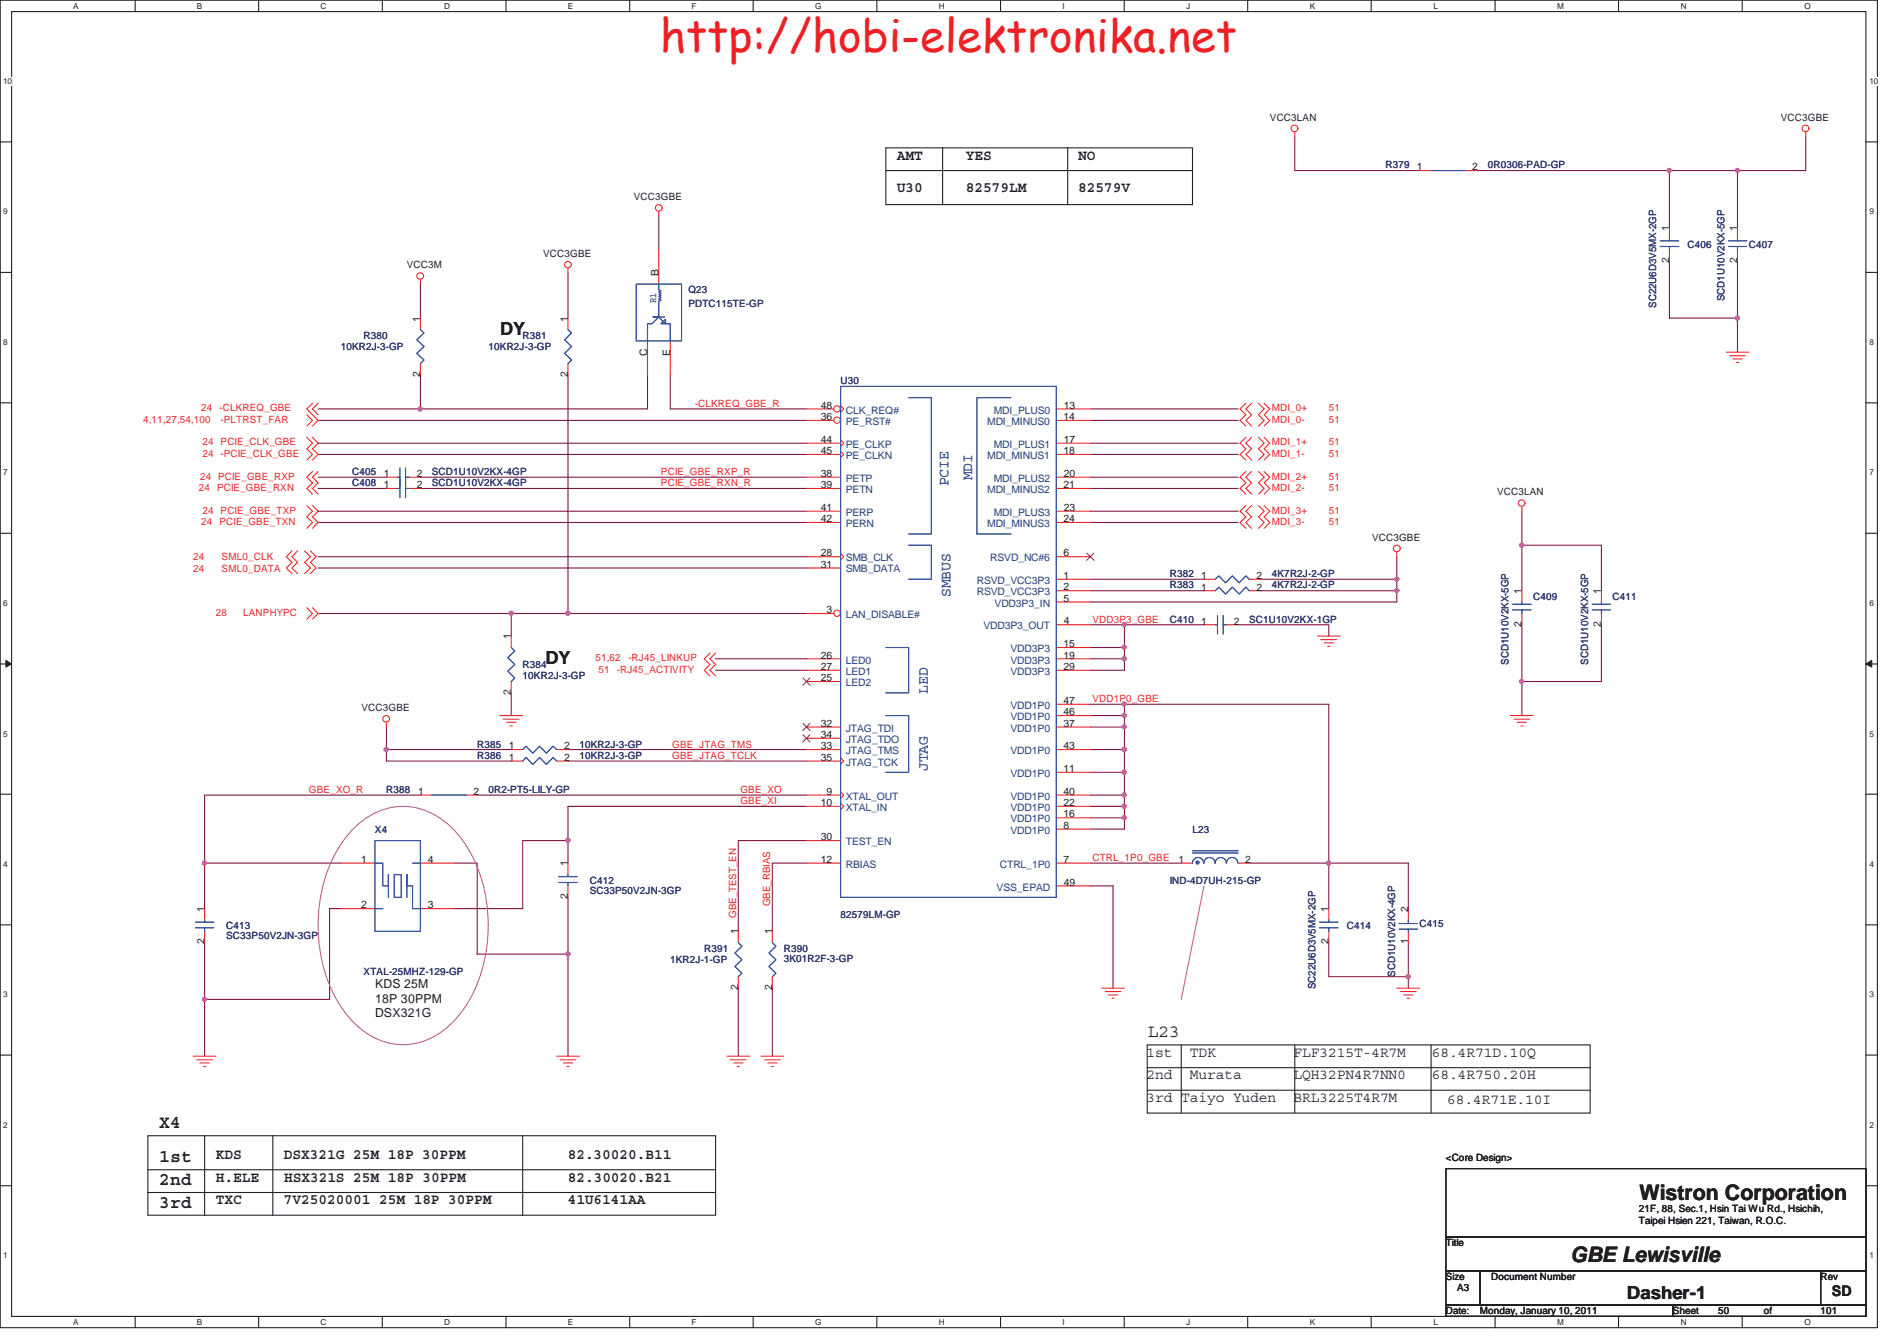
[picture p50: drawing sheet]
<svg xmlns="http://www.w3.org/2000/svg" width="297mm" height="210mm" viewBox="0 0 297 210" stroke-linecap="round" stroke-linejoin="round" font-family="sans-serif">
<defs><g id="words">
<text font-size="7.1" fill="#ed2024" x="103.3" y="8.1">http://hobi-elektronika.net</text>
<g font-size="3.3" fill="#231f20">
<text x="256.7" y="187.9">Wistron Corporation</text>
<text x="245.9" y="197.6">GBE Lewisville</text>
</g>
<g font-size="2.8" fill="#231f20">
<text x="78.3" y="52.5">DY</text>
<text x="85.4" y="104">DY</text>
<text x="179.7" y="162.3">L23</text>
<text x="24.9" y="176.6">X4</text>
<text x="24.9" y="182">1st</text>
<text x="24.9" y="185.5">2nd</text>
<text x="24.9" y="189.1">3rd</text>
<text x="254.8" y="203.4">Dasher-1</text>
</g>
<g font-size="2.3" fill="#231f20">
<text x="140.4" y="25">AMT</text>
<text x="151.2" y="25">YES</text>
<text x="168.8" y="25">NO</text>
<text x="140.4" y="30.1">U30</text>
<text x="151.2" y="30.1">82579LM</text>
<text x="168.8" y="30.1">82579V</text>
<text x="179.5" y="165.5">1st</text>
<text x="186.3" y="165.5">TDK</text>
<text x="202.5" y="165.5">FLF3215T-4R7M</text>
<text x="224.2" y="165.5">68.4R71D.10Q</text>
<text x="179.5" y="169">2nd</text>
<text x="179.5" y="172.6">3rd Taiyo Yuden</text>
<text x="186.3" y="169">Murata</text>
<text x="202.5" y="169">LQH32PN4R7NN0</text>
<text x="202.5" y="172.6">BRL3225T4R7M</text>
<text x="224.2" y="169">68.4R750.20H</text>
<text x="226.6" y="172.9">68.4R71E.10I</text>
<text x="33.8" y="181.5">KDS</text>
<text x="33.8" y="185">H.ELE</text>
<text x="44.5" y="181.5">DSX321G 25M 18P 30PPM</text>
<text x="44.5" y="185">HSX321S 25M 18P 30PPM</text>
<text x="88.9" y="181.5">82.30020.B11</text>
<text x="88.9" y="185">82.30020.B21</text>
<text x="33.8" y="188.6">TXC</text>
<text x="44.5" y="188.6">7V25020001 25M 18P 30PPM</text>
<text x="88.9" y="188.6">41U6141AA</text>
<text x="286.8" y="202.9">SD</text>
</g>
<g font-size="2.3" fill="#3a53a4">
<text x="148.5" y="76.1" transform="rotate(-90 148.5 76.1)">PCIE</text>
<text x="152.2" y="75.2" transform="rotate(-90 152.2 75.2)">MDI</text>
<text x="148.8" y="93.5" transform="rotate(-90 148.8 93.5)">SMBUS</text>
<text x="145.3" y="108.6" transform="rotate(-90 145.3 108.6)">LED</text>
<text x="145.3" y="120.7" transform="rotate(-90 145.3 120.7)">JTAG</text>
</g>
<g font-size="1.9" fill="#231f20">
<text x="58.7" y="154.7">KDS 25M</text>
<text x="58.7" y="157">18P 30PPM</text>
<text x="58.7" y="159.3">DSX321G</text>
</g>
<g font-size="1.6" fill="#231f20">
<text x="198.8" y="18.9">VCC3LAN</text>
<text x="278.8" y="18.9">VCC3GBE</text>
<text x="221.9" y="26.7">1</text>
<text x="230.5" y="26.7">2</text>
<text x="99.3" y="31.4">VCC3GBE</text>
<text x="85" y="40.3">VCC3GBE</text>
<text x="261.4" y="41.2" transform="rotate(-90 261.4 41.2)">2</text>
<text x="261.4" y="36.1" transform="rotate(-90 261.4 36.1)">1</text>
<text x="272" y="41.2" transform="rotate(-90 272 41.2)">2</text>
<text x="272" y="36.1" transform="rotate(-90 272 36.1)">1</text>
<text x="63.7" y="42">VCC3M</text>
<text x="103.1" y="43.2" transform="rotate(-90 103.1 43.2)">B</text>
<text x="65.8" y="50.4" transform="rotate(-90 65.8 50.4)">1</text>
<text x="88.9" y="50.4" transform="rotate(-90 88.9 50.4)">1</text>
<text x="65.8" y="59" transform="rotate(-90 65.8 59)">2</text>
<text x="88.9" y="59" transform="rotate(-90 88.9 59)">2</text>
<text x="101.4" y="55.8" transform="rotate(-90 101.4 55.8)">C</text>
<text x="104.9" y="55.7" transform="rotate(-90 104.9 55.7)">E</text>
<text x="128.5" y="65.8">36</text>
<text x="128.5" y="64">48</text>
<text x="166.5" y="65.8">14</text>
<text x="166.6" y="64">13</text>
<text x="128.5" y="69.3">44</text>
<text x="128.5" y="71.1">45</text>
<text x="166.5" y="71.1">18</text>
<text x="166.6" y="69.3">17</text>
<text x="60.1" y="76.5">1</text>
<text x="60.1" y="74.7">1</text>
<text x="65.3" y="76.5">2</text>
<text x="65.3" y="74.7">2</text>
<text x="128.5" y="74.7">38</text>
<text x="128.5" y="76.5">39</text>
<text x="166.5" y="76.5">21</text>
<text x="166.6" y="74.7">20</text>
<text x="234.4" y="77.6">VCC3LAN</text>
<text x="128.5" y="80">41</text>
<text x="128.5" y="81.8">42</text>
<text x="166.5" y="81.8">24</text>
<text x="166.6" y="80">23</text>
<text x="128.5" y="87.1">28</text>
<text x="128.5" y="88.9">31</text>
<text x="166.5" y="87.1">6</text>
<text x="214.8" y="84.7">VCC3GBE</text>
<text x="166.5" y="94.2">5</text>
<text x="166.5" y="90.7">1</text>
<text x="166.5" y="92.4">2</text>
<text x="188.1" y="90.7">1</text>
<text x="188.1" y="92.5">1</text>
<text x="196.8" y="90.7">2</text>
<text x="196.8" y="92.5">2</text>
<text x="238.3" y="93" transform="rotate(-90 238.3 93)">1</text>
<text x="250.7" y="93" transform="rotate(-90 250.7 93)">1</text>
<text x="80" y="100.1" transform="rotate(-90 80 100.1)">1</text>
<text x="129.4" y="96">3</text>
<text x="166.5" y="101.3">15</text>
<text x="166.6" y="97.8">4</text>
<text x="188.1" y="97.8">1</text>
<text x="193.2" y="97.8">2</text>
<text x="238.3" y="98.1" transform="rotate(-90 238.3 98.1)">2</text>
<text x="250.7" y="98.1" transform="rotate(-90 250.7 98.1)">2</text>
<text x="128.5" y="106.7">25</text>
<text x="128.5" y="103.1">26</text>
<text x="128.5" y="104.9">27</text>
<text x="166.5" y="103.1">19</text>
<text x="166.5" y="104.9">29</text>
<text x="56.6" y="111.4">VCC3GBE</text>
<text x="80" y="108.8" transform="rotate(-90 80 108.8)">2</text>
<text x="128.5" y="113.8">32</text>
<text x="166.5" y="113.8">37</text>
<text x="166.5" y="112">46</text>
<text x="166.5" y="110.2">47</text>
<text x="79.7" y="117.3">1</text>
<text x="79.7" y="119.1">1</text>
<text x="88.3" y="117.3">2</text>
<text x="88.3" y="119.1">2</text>
<text x="128.5" y="117.4">33</text>
<text x="128.5" y="115.6">34</text>
<text x="128.5" y="119.1">35</text>
<text x="166.5" y="117.4">43</text>
<text x="65.5" y="124.5">1</text>
<text x="74.1" y="124.5">2</text>
<text x="129.4" y="124.4">9</text>
<text x="166.5" y="120.9">11</text>
<text x="166.5" y="124.4">40</text>
<text x="128.5" y="126.2">10</text>
<text x="128.5" y="131.6">30</text>
<text x="166.5" y="129.8">8</text>
<text x="166.5" y="128">16</text>
<text x="166.5" y="126.2">22</text>
<text x="56.6" y="135.1">1</text>
<text x="67" y="135.1">4</text>
<text x="88.9" y="135.7" transform="rotate(-90 88.9 135.7)">1</text>
<text x="128.5" y="135.1">12</text>
<text x="166.5" y="135.1">7</text>
<text x="184.5" y="135.1">1</text>
<text x="195" y="135.1">2</text>
<text x="32" y="142.8" transform="rotate(-90 32 142.8)">1</text>
<text x="56.6" y="142.2">2</text>
<text x="67" y="142.2">3</text>
<text x="88.9" y="140.8" transform="rotate(-90 88.9 140.8)">2</text>
<text x="166.6" y="138.7">49</text>
<text x="208" y="142.8" transform="rotate(-90 208 142.8)">1</text>
<text x="220.5" y="142.8" transform="rotate(-90 220.5 142.8)">2</text>
<text x="32" y="147.9" transform="rotate(-90 32 147.9)">2</text>
<text x="115.6" y="146.3" transform="rotate(-90 115.6 146.3)">1</text>
<text x="120.9" y="146.3" transform="rotate(-90 120.9 146.3)">1</text>
<text x="208" y="147.9" transform="rotate(-90 208 147.9)">2</text>
<text x="220.5" y="147.9" transform="rotate(-90 220.5 147.9)">1</text>
<text x="115.6" y="155" transform="rotate(-90 115.6 155)">2</text>
<text x="120.9" y="155" transform="rotate(-90 120.9 155)">2</text>
<text x="226.4" y="181.8">&lt;Core Design&gt;</text>
<text x="256.6" y="189.8">21F, 88, Sec.1, Hsin Tai Wu Rd., Hsichih,</text>
<text x="256.6" y="191.6">Taipei Hsien 221, Taiwan, R.O.C.</text>
<text x="226.4" y="195.1">Title</text>
<text x="226.4" y="200.4">Size</text>
<text x="228.2" y="202.2">A3</text>
<text x="233.5" y="200.4">Document Number</text>
<text x="285.1" y="200.4">Rev</text>
<text x="226.4" y="205.8">Date:</text>
<text x="231.7" y="205.8">Monday, January 10, 2011</text>
<text x="261.9" y="205.8">Sheet</text>
<text x="269" y="205.8">50</text>
<text x="276.2" y="205.8">of</text>
<text x="285" y="205.8">101</text>
</g>
<g font-size="1.6" fill="#2d2d72">
<text x="217" y="26.4">R379</text>
<text x="233" y="26.4">0R0306-PAD-GP</text>
<text x="264.2" y="38.8">C406</text>
<text x="273.8" y="38.8">C407</text>
<text x="107.8" y="45.9">Q23</text>
<text x="270" y="47.1" transform="rotate(-90 270 47.1)">SCD1U10V2KX-5GP</text>
<text x="56.9" y="53">R380</text>
<text x="81.8" y="53">R381</text>
<text x="107.8" y="48.1">PDTC115TE-GP</text>
<text x="259.3" y="48.2" transform="rotate(-90 259.3 48.2)">SC22U6D3V5MX-2GP</text>
<text x="53.4" y="54.8">10KR2J-3-GP</text>
<text x="76.5" y="54.8">10KR2J-3-GP</text>
<text x="131.6" y="60.2">U30</text>
<text x="55.2" y="76.2">C408</text>
<text x="55.2" y="74.4">C405</text>
<text x="67.6" y="76.2">SCD1U10V2KX-4GP</text>
<text x="67.6" y="74.4">SCD1U10V2KX-4GP</text>
<text x="183.2" y="90.4">R382</text>
<text x="183.2" y="92.1">R383</text>
<text x="199.2" y="90.4">4K7R2J-2-GP</text>
<text x="199.2" y="92.1">4K7R2J-2-GP</text>
<text x="240.1" y="93.9">C409</text>
<text x="252.5" y="93.9">C411</text>
<text x="183.2" y="97.5">C410</text>
<text x="195.6" y="97.5">SC1U10V2KX-1GP</text>
<text x="81.8" y="104.6">R384</text>
<text x="81.8" y="106.4">10KR2J-3-GP</text>
<text x="236.2" y="104.1" transform="rotate(-90 236.2 104.1)">SCD1U10V2KX-5GP</text>
<text x="248.7" y="104.1" transform="rotate(-90 248.7 104.1)">SCD1U10V2KX-5GP</text>
<text x="74.7" y="117.1">R385</text>
<text x="74.7" y="118.8">R386</text>
<text x="90.7" y="117.1">10KR2J-3-GP</text>
<text x="90.7" y="118.8">10KR2J-3-GP</text>
<text x="60.5" y="124.1">R388</text>
<text x="76.5" y="124.1">0R2-PT5-LILY-GP</text>
<text x="58.7" y="130.4">X4</text>
<text x="186.7" y="130.4">L23</text>
<text x="92.3" y="138.4">C412</text>
<text x="92.3" y="140">SC33P50V2JN-3GP</text>
<text x="131.6" y="143.7">82579LM-GP</text>
<text x="183.2" y="138.4">IND-4D7UH-215-GP</text>
<text x="35.4" y="145.5">C413</text>
<text x="35.4" y="147.1">SC33P50V2JN-3GP</text>
<text x="110.3" y="149.1">R391</text>
<text x="122.7" y="149.1">R390</text>
<text x="210.9" y="145.5">C414</text>
<text x="222.3" y="145.2">C415</text>
<text x="56.9" y="152.6">XTAL-25MHZ-129-GP</text>
<text x="104.9" y="150.8">1KR2J-1-GP</text>
<text x="122.7" y="150.7">3K01R2F-3-GP</text>
<text x="206" y="154.9" transform="rotate(-90 206 154.9)">SC22U6D3V5MX-2GP</text>
<text x="218.4" y="153" transform="rotate(-90 218.4 153)">SCD1U10V2KX-4GP</text>
</g>
<text font-size="1.6" fill="#3a53a4" x="102.7" y="47.5" transform="rotate(-90 102.7 47.5)">R1</text>
<g font-size="1.6" fill="#ec2426">
<text x="31.5" y="64.4">24</text>
<text x="34.4" y="64.4">-CLKREQ_GBE</text>
<text x="108.8" y="63.7">-CLKREQ_GBE_R</text>
<text x="199.2" y="64.4">MDI_0+</text>
<text x="208" y="64.4">51</text>
<text x="22.4" y="66.2">4,11,27,54,100</text>
<text x="31.7" y="69.7">24 PCIE_CLK_GBE</text>
<text x="31.7" y="71.5">24 -PCIE_CLK_GBE</text>
<text x="34.5" y="66.2">-PLTRST_FAR</text>
<text x="199.2" y="66.2">MDI_0-</text>
<text x="199.2" y="69.7">MDI_1+</text>
<text x="199.2" y="71.5">MDI_1-</text>
<text x="208" y="66.2">51</text>
<text x="208" y="69.7">51</text>
<text x="208" y="71.5">51</text>
<text x="31.2" y="76.9">24 PCIE_GBE_RXN</text>
<text x="31.3" y="75.1">24 PCIE_GBE_RXP</text>
<text x="103.5" y="76.2">PCIE_GBE_RXN_R</text>
<text x="103.5" y="74.4">PCIE_GBE_RXP_R</text>
<text x="199.2" y="75.1">MDI_2+</text>
<text x="199.2" y="76.9">MDI_2-</text>
<text x="208" y="75.1">51</text>
<text x="208" y="76.9">51</text>
<text x="31.5" y="82.2">24</text>
<text x="31.7" y="80.4">24 PCIE_GBE_TXP</text>
<text x="34.4" y="82.2">PCIE_GBE_TXN</text>
<text x="199.2" y="80.4">MDI_3+</text>
<text x="199.2" y="82.2">MDI_3-</text>
<text x="208" y="80.4">51</text>
<text x="208" y="82.2">51</text>
<text x="30.3" y="87.7">24</text>
<text x="30.3" y="89.5">24</text>
<text x="34.7" y="87.7">SML0_CLK</text>
<text x="34.7" y="89.5">SML0_DATA</text>
<text x="33.8" y="96.4">28</text>
<text x="38.1" y="96.4">LANPHYPC</text>
<text x="171.1" y="97.5">VDD3P3_GBE</text>
<text x="93.2" y="103.5">51,62</text>
<text x="93.7" y="105.3">51</text>
<text x="96.6" y="105.3">-RJ45_ACTIVITY</text>
<text x="98.4" y="103.5">-RJ45_LINKUP</text>
<text x="171.1" y="109.9">VDD1P0_GBE</text>
<text x="105.3" y="117.1">GBE_JTAG_TMS</text>
<text x="105.3" y="118.8">GBE_JTAG_TCLK</text>
<text x="48.4" y="124.1">GBE_XO_R</text>
<text x="115.9" y="124.1">GBE_XO</text>
<text x="115.9" y="125.9">GBE_XI</text>
<text x="171.1" y="134.8">CTRL_1P0_GBE</text>
<text x="115.3" y="143.7" transform="rotate(-90 115.3 143.7)">GBE_TEST_EN</text>
<text x="120.6" y="141.9" transform="rotate(-90 120.6 141.9)">GBE_RBIAS</text>
</g>
<g font-size="1.6" fill="#1d437e">
<text x="132.4" y="64.8">CLK_REQ#</text>
<text x="155.6" y="64.8">MDI_PLUS0</text>
<text x="132.4" y="66.5">PE_RST#</text>
<text x="132.4" y="70.1">PE_CLKP</text>
<text x="132.4" y="71.9">PE_CLKN</text>
<text x="154.6" y="66.5">MDI_MINUS0</text>
<text x="154.6" y="71.9">MDI_MINUS1</text>
<text x="155.6" y="70.1">MDI_PLUS1</text>
<text x="132.4" y="75.4">PETP</text>
<text x="132.4" y="77.2">PETN</text>
<text x="154.6" y="77.2">MDI_MINUS2</text>
<text x="155.6" y="75.4">MDI_PLUS2</text>
<text x="132.4" y="80.8">PERP</text>
<text x="132.4" y="82.6">PERN</text>
<text x="154.6" y="82.6">MDI_MINUS3</text>
<text x="155.6" y="80.8">MDI_PLUS3</text>
<text x="132.4" y="87.9">SMB_CLK</text>
<text x="132.4" y="89.6">SMB_DATA</text>
<text x="155.1" y="87.9">RSVD_NC#6</text>
<text x="153" y="91.4">RSVD_VCC3P3</text>
<text x="153" y="93.2">RSVD_VCC3P3</text>
<text x="155.7" y="95">VDD3P3_IN</text>
<text x="132.4" y="96.8">LAN_DISABLE#</text>
<text x="154" y="98.5">VDD3P3_OUT</text>
<text x="132.4" y="107.4">LED2</text>
<text x="132.4" y="103.9">LED0</text>
<text x="132.4" y="105.7">LED1</text>
<text x="158.2" y="102.1">VDD3P3</text>
<text x="158.2" y="103.9">VDD3P3</text>
<text x="158.2" y="105.7">VDD3P3</text>
<text x="158.2" y="112.8">VDD1P0</text>
<text x="158.2" y="111">VDD1P0</text>
<text x="132.4" y="114.6">JTAG_TDI</text>
<text x="132.4" y="118.1">JTAG_TMS</text>
<text x="132.4" y="116.3">JTAG_TDO</text>
<text x="132.4" y="119.9">JTAG_TCK</text>
<text x="158.2" y="114.6">VDD1P0</text>
<text x="158.2" y="118.1">VDD1P0</text>
<text x="132.4" y="125.2">XTAL_OUT</text>
<text x="158.2" y="121.7">VDD1P0</text>
<text x="158.2" y="125.2">VDD1P0</text>
<text x="132.4" y="127">XTAL_IN</text>
<text x="158.2" y="130.6">VDD1P0</text>
<text x="158.2" y="128.8">VDD1P0</text>
<text x="158.2" y="127">VDD1P0</text>
<text x="132.4" y="135.9">RBIAS</text>
<text x="132.4" y="132.3">TEST_EN</text>
<text x="156.6" y="135.9">CTRL_1P0</text>
<text x="156.1" y="139.5">VSS_EPAD</text>
</g>
<g font-size="1.3" fill="#231f20">
<text x="11.5" y="1.4">A</text>
<text x="30.8" y="1.4">B</text>
<text x="50.2" y="1.4">C</text>
<text x="69.5" y="1.4">D</text>
<text x="88.9" y="1.4">E</text>
<text x="108.3" y="1.4">F</text>
<text x="127.6" y="1.4">G</text>
<text x="147" y="1.4">H</text>
<text x="166.4" y="1.4">I</text>
<text x="185.7" y="1.4">J</text>
<text x="205.1" y="1.4">K</text>
<text x="224.4" y="1.4">L</text>
<text x="243.8" y="1.4">M</text>
<text x="263.2" y="1.4">N</text>
<text x="282.5" y="1.4">O</text>
<text x=".5" y="13.2">10</text>
<text x="292.7" y="13.2">10</text>
<text x=".5" y="33.6">9</text>
<text x="292.7" y="33.6">9</text>
<text x=".5" y="54">8</text>
<text x="292.7" y="54">8</text>
<text x=".5" y="74.4">7</text>
<text x="292.7" y="74.4">7</text>
<text x=".5" y="94.9">6</text>
<text x="292.7" y="94.9">6</text>
<text x=".5" y="115.3">5</text>
<text x="292.7" y="115.3">5</text>
<text x=".5" y="135.7">4</text>
<text x="292.7" y="135.7">4</text>
<text x=".5" y="156.2">3</text>
<text x="292.7" y="156.2">3</text>
<text x=".5" y="176.6">2</text>
<text x="292.7" y="176.6">2</text>
<text x=".5" y="197">1</text>
<text x="292.7" y="197">1</text>
<text x="11.5" y="207.4">A</text>
<text x="30.8" y="207.4">B</text>
<text x="50.2" y="207.4">C</text>
<text x="69.5" y="207.4">D</text>
<text x="88.9" y="207.4">E</text>
<text x="108.3" y="207.4">F</text>
<text x="127.6" y="207.4">G</text>
<text x="147" y="207.4">H</text>
<text x="166.4" y="207.4">I</text>
<text x="185.7" y="207.4">J</text>
<text x="205.1" y="207.4">K</text>
<text x="224.4" y="207.4">L</text>
<text x="243.8" y="207.4">M</text>
<text x="263.2" y="207.4">N</text>
<text x="282.5" y="207.4">O</text>
</g>
</g></defs>
<path d="M0 0h294v207.9h-294zM1.8 1.8h290.4v204.3h-290.4z" fill="none" stroke="#231f20" stroke-width=".17"/>
<g fill="#fff">
<path d="M11.5 .2h.8v1.4h-.8z"/>
<path d="M11.5 206.3h.8v1.4h-.8z"/>
</g>
<path d="M21.2 0v1.8M21.2 206.1v1.8" fill="none" stroke="#231f20" stroke-width=".17"/>
<g fill="#fff">
<path d="M30.8 .2h.8v1.4h-.8z"/>
<path d="M30.8 206.3h.8v1.4h-.8z"/>
</g>
<path d="M40.5 0v1.8M40.5 206.1v1.8" fill="none" stroke="#231f20" stroke-width=".17"/>
<g fill="#fff">
<path d="M50.2 .2h.9v1.4h-.9z"/>
<path d="M50.2 206.3h.9v1.4h-.9z"/>
</g>
<path d="M59.9 0v1.8M59.9 206.1v1.8" fill="none" stroke="#231f20" stroke-width=".17"/>
<g fill="#fff">
<path d="M69.5 .2h.9v1.4h-.9z"/>
<path d="M69.5 206.3h.9v1.4h-.9z"/>
</g>
<path d="M79.2 0v1.8M79.2 206.1v1.8" fill="none" stroke="#231f20" stroke-width=".17"/>
<g fill="#fff">
<path d="M88.9 .2h.8v1.4h-.8z"/>
<path d="M88.9 206.3h.8v1.4h-.8z"/>
</g>
<path d="M98.6 0v1.8M98.6 206.1v1.8" fill="none" stroke="#231f20" stroke-width=".17"/>
<g fill="#fff">
<path d="M108.2 .2h.8v1.4h-.8z"/>
<path d="M108.2 206.3h.8v1.4h-.8z"/>
</g>
<path d="M117.9 0v1.8M117.9 206.1v1.8" fill="none" stroke="#231f20" stroke-width=".17"/>
<g fill="#fff">
<path d="M127.6 .2h1v1.4h-1z"/>
<path d="M127.6 206.3h1v1.4h-1z"/>
</g>
<path d="M137.3 0v1.8M137.3 206.1v1.8" fill="none" stroke="#231f20" stroke-width=".17"/>
<g fill="#fff">
<path d="M146.9 .2h.9v1.4h-.9z"/>
<path d="M146.9 206.3h.9v1.4h-.9z"/>
</g>
<path d="M156.7 0v1.8M156.7 206.1v1.8" fill="none" stroke="#231f20" stroke-width=".17"/>
<g fill="#fff">
<path d="M166.3 .2h.3v1.4h-.3z"/>
<path d="M166.3 206.3h.3v1.4h-.3z"/>
</g>
<path d="M176 0v1.8M176 206.1v1.8" fill="none" stroke="#231f20" stroke-width=".17"/>
<g fill="#fff">
<path d="M185.7 .2h.6v1.4h-.6z"/>
<path d="M185.7 206.3h.6v1.4h-.6z"/>
</g>
<path d="M195.4 0v1.8M195.4 206.1v1.8" fill="none" stroke="#231f20" stroke-width=".17"/>
<g fill="#fff">
<path d="M205 .2h.8v1.4h-.8z"/>
<path d="M205 206.3h.8v1.4h-.8z"/>
</g>
<path d="M214.7 0v1.8M214.7 206.1v1.8" fill="none" stroke="#231f20" stroke-width=".17"/>
<g fill="#fff">
<path d="M224.4 .2h.6v1.4h-.6z"/>
<path d="M224.4 206.3h.6v1.4h-.6z"/>
</g>
<path d="M234.1 0v1.8M234.1 206.1v1.8" fill="none" stroke="#231f20" stroke-width=".17"/>
<g fill="#fff">
<path d="M243.8 .2h.9v1.4h-.9z"/>
<path d="M243.8 206.3h.9v1.4h-.9z"/>
</g>
<path d="M253.4 0v1.8M253.4 206.1v1.8" fill="none" stroke="#231f20" stroke-width=".17"/>
<g fill="#fff">
<path d="M263.1 .2h.9v1.4h-.9z"/>
<path d="M263.1 206.3h.9v1.4h-.9z"/>
</g>
<path d="M272.8 0v1.8M272.8 206.1v1.8" fill="none" stroke="#231f20" stroke-width=".17"/>
<g fill="#fff">
<path d="M282.4 .2h1v1.4h-1z"/>
<path d="M282.4 206.3h1v1.4h-1z"/>
<path d="M.5 12h1.4v1.4h-1.4z"/>
<path d="M292.7 12h1.3v1.4h-1.3z"/>
<path d="M.5 32.4h.7v1.4h-.7z"/>
<path d="M292.7 32.4h.6v1.4h-.6z"/>
</g>
<path d="M0 22.2h1.8M292.2 22.2h1.8" fill="none" stroke="#231f20" stroke-width=".17"/>
<g fill="#fff">
<path d="M.5 52.9h.7v1.4h-.7z"/>
<path d="M292.7 52.9h.6v1.4h-.6z"/>
</g>
<path d="M0 42.7h1.8M292.2 42.7h1.8" fill="none" stroke="#231f20" stroke-width=".17"/>
<g fill="#fff">
<path d="M.5 73.3h.7v1.4h-.7z"/>
<path d="M292.7 73.3h.6v1.4h-.6z"/>
</g>
<path d="M0 63.1h1.8M292.2 63.1h1.8" fill="none" stroke="#231f20" stroke-width=".17"/>
<g fill="#fff">
<path d="M.5 93.7h.7v1.4h-.7z"/>
<path d="M292.7 93.7h.6v1.4h-.6z"/>
</g>
<path d="M0 83.5h1.8M292.2 83.5h1.8" fill="none" stroke="#231f20" stroke-width=".17"/>
<g fill="#fff">
<path d="M.5 114.2h.7v1.4h-.7z"/>
<path d="M292.7 114.2h.6v1.4h-.6z"/>
</g>
<path d="M0 104h1.8M292.2 104h1.8" fill="none" stroke="#231f20" stroke-width=".17"/>
<path d="M.9 103.4l.9 .6-.9 .5z" fill="#231f20"/>
<path d="M.9 103.4l.9 .6-.9 .5z" fill="none" stroke="#231f20" stroke-width=".16"/>
<path d="M292.2 104l.9-.6v1.1z" fill="#231f20"/>
<path d="M292.2 104l.9-.6v1.1z" fill="none" stroke="#231f20" stroke-width=".16"/>
<g fill="#fff">
<path d="M.5 134.6h.7v1.4h-.7z"/>
<path d="M292.7 134.6h.6v1.4h-.6z"/>
</g>
<path d="M0 124.4h1.8M292.2 124.4h1.8" fill="none" stroke="#231f20" stroke-width=".17"/>
<g fill="#fff">
<path d="M.5 155h.7v1.4h-.7z"/>
<path d="M292.7 155h.6v1.4h-.6z"/>
</g>
<path d="M0 144.8h1.8M292.2 144.8h1.8" fill="none" stroke="#231f20" stroke-width=".17"/>
<g fill="#fff">
<path d="M.5 175.4h.7v1.4h-.7z"/>
<path d="M292.7 175.4h.6v1.4h-.6z"/>
</g>
<path d="M0 165.2h1.8M292.2 165.2h1.8" fill="none" stroke="#231f20" stroke-width=".17"/>
<g fill="#fff">
<path d="M.5 195.9h.7v1.4h-.7z"/>
<path d="M292.7 195.9h.6v1.4h-.6z"/>
</g>
<path d="M0 185.7h1.8M292.2 185.7h1.8" fill="none" stroke="#231f20" stroke-width=".17"/>
<path d="M60.5 117.4v1.8" fill="none" stroke="#7f1542" stroke-width=".17"/>
<circle cx="60.5" cy="117.4" r=".32" fill="#b8529f"/>
<circle cx="60.5" cy="117.4" r=".32" fill="none" stroke="#b8529f" stroke-width=".17"/>
<path d="M202.7 26.7h19.6M88.9 58.7v37.4M170.7 90.7h17.8M112 105h14.3" fill="none" stroke="#7f1542" stroke-width=".17"/>
<circle cx="88.9" cy="96" r=".33" fill="#b8529f"/>
<circle cx="88.9" cy="96" r=".33" fill="none" stroke="#b8529f" stroke-width=".17"/>
<path d="M88.9 131.6v3.6" fill="none" stroke="#7f1542" stroke-width=".17"/>
<circle cx="88.9" cy="131.6" r=".33" fill="#b8529f"/>
<circle cx="88.9" cy="131.6" r=".33" fill="none" stroke="#b8529f" stroke-width=".17"/>
<path d="M176.1 97.8h12.4M32 124.5h33.8M74.7 135.2v14.2M115.6 131.6h10.7" fill="none" stroke="#7f1542" stroke-width=".17"/>
<circle cx="176" cy="97.8" r=".32" fill="#b8529f"/>
<circle cx="176" cy="97.8" r=".32" fill="none" stroke="#b8529f" stroke-width=".17"/>
<path d="M218.7 87.2v5.3M170.7 105h5.4M32 156.5v8.9M51.6 142.3v14.2M115.6 154.7v10.7" fill="none" stroke="#7f1542" stroke-width=".17"/>
<circle cx="32" cy="156.5" r=".32" fill="#b8529f"/>
<circle cx="32" cy="156.5" r=".32" fill="none" stroke="#b8529f" stroke-width=".17"/>
<path d="M272.1 49.8v5.3M238.3 85.4h12.5v7.1M88.9 117.4h37.4" fill="none" stroke="#7f1542" stroke-width=".17"/>
<circle cx="238.3" cy="85.4" r=".32" fill="#b8529f"/>
<circle cx="238.3" cy="85.4" r=".32" fill="none" stroke="#b8529f" stroke-width=".17"/>
<path d="M49.8 65.8h76.5M197.4 90.7h21.3M238.3 80v5.4M60.5 113.8v3.6h19.5" fill="none" stroke="#7f1542" stroke-width=".17"/>
<circle cx="218.7" cy="90.7" r=".33" fill="#b8529f"/>
<circle cx="218.7" cy="90.7" r=".33" fill="none" stroke="#b8529f" stroke-width=".17"/>
<path d="M32 135.2v7.1" fill="none" stroke="#7f1542" stroke-width=".17"/>
<circle cx="32" cy="135.1" r=".32" fill="#b8529f"/>
<circle cx="32" cy="135.1" r=".32" fill="none" stroke="#b8529f" stroke-width=".17"/>
<path d="M261.4 40.9v8.9h10.7M105 64h21.3M49.8 88.9h76.5M88.9 96.1h37.4M170.7 97.8h5.4M88.9 119.2h37.4M115.6 131.6v14.2M51.6 142.3h1.8M74.7 149.4h14.2" fill="none" stroke="#7f1542" stroke-width=".17"/>
<circle cx="272.1" cy="49.8" r=".33" fill="#b8529f"/>
<circle cx="272.1" cy="49.8" r=".33" fill="none" stroke="#b8529f" stroke-width=".17"/>
<path d="M49.8 76.5h10.7M49.8 74.7h10.7M65.8 76.5h60.5M65.8 74.7h60.5M250.8 97.8v8.9h-12.5M32 135.2h21.4" fill="none" stroke="#7f1542" stroke-width=".17"/>
<circle cx="238.3" cy="106.7" r=".32" fill="#b8529f"/>
<circle cx="238.3" cy="106.7" r=".32" fill="none" stroke="#b8529f" stroke-width=".17"/>
<path d="M49.8 96.1h30.2v3.5M170.7 92.5h17.8M197.4 92.5h21.3M238.3 106.7v5.3" fill="none" stroke="#7f1542" stroke-width=".17"/>
<circle cx="218.7" cy="92.5" r=".32" fill="#b8529f"/>
<circle cx="218.7" cy="92.5" r=".32" fill="none" stroke="#b8529f" stroke-width=".17"/>
<path d="M231.2 26.7h30.2M88.9 149.4v16" fill="none" stroke="#7f1542" stroke-width=".17"/>
<circle cx="88.9" cy="149.4" r=".33" fill="#b8529f"/>
<circle cx="88.9" cy="149.4" r=".33" fill="none" stroke="#b8529f" stroke-width=".17"/>
<path d="M170.7 103.2h5.4M88.9 140.5v8.9" fill="none" stroke="#7f1542" stroke-width=".17"/>
<circle cx="176" cy="103.1" r=".32" fill="#b8529f"/>
<circle cx="176" cy="103.1" r=".32" fill="none" stroke="#b8529f" stroke-width=".17"/>
<g fill="none" stroke="#7f1542" stroke-width=".17">
<path d="M65.8 58.7v5.3h-16M49.8 71.2h76.5M170.7 71.2h23.2M170.7 64h23.2M170.7 74.7h23.2M170.7 65.8h23.2M170.7 76.5h23.2M170.7 69.4h23.2M80 96.1h8.9M170.7 80h23.2M170.7 81.8h23.2M193.9 97.8h14.2"/>
<path d="M238.3 85.4v7.1M170.7 101.4h5.4M120.9 135.2h5.4M71.2 142.3h10.6"/>
</g>
<circle cx="80" cy="96" r=".33" fill="#b8529f"/>
<circle cx="80" cy="96" r=".33" fill="none" stroke="#b8529f" stroke-width=".17"/>
<path d="M261.4 26.7v8.9M272.1 26.7h10.7M65.8 64h35.6M170.7 94.3h48M60.5 119.2h19.5M80 108.5v3.5M112 103.2h14.3" fill="none" stroke="#7f1542" stroke-width=".17"/>
<circle cx="65.8" cy="64" r=".32" fill="#b8529f"/>
<circle cx="65.8" cy="64" r=".32" fill="none" stroke="#b8529f" stroke-width=".17"/>
<g fill="none" stroke="#7f1542" stroke-width=".17">
<path d="M202.7 21.4v5.3M272.1 26.7v8.9M282.8 21.4v5.3M49.8 69.4h76.5M49.8 87.2h76.5M208.1 97.8v1.8M218.7 92.5v1.8M238.3 97.8v8.9M71.2 135.2h3.5M74.7 124.5h51.6M88.9 126.3h37.4M88.9 131.6h-7.1v10.7"/>
<path d="M120.9 135.2v10.6M32 156.5h19.6M120.9 154.7v10.7"/>
</g>
<circle cx="272.1" cy="26.7" r=".33" fill="#b8529f"/>
<circle cx="272.1" cy="26.7" r=".33" fill="none" stroke="#b8529f" stroke-width=".17"/>
<path d="M103.2 33.8v5.4M261.4 26.7h10.7M65.8 44.5v5.3M88.9 42.7v7.1M101.4 58.7v5.3M105 58.7v5.3M49.8 81.8h76.5M49.8 80h76.5M176.1 97.8v3.6M176.1 103.2v1.8M32 124.5v10.7M32 147.6v8.9" fill="none" stroke="#7f1542" stroke-width=".17"/>
<circle cx="261.4" cy="26.7" r=".32" fill="#b8529f"/>
<circle cx="261.4" cy="26.7" r=".32" fill="none" stroke="#b8529f" stroke-width=".17"/>
<path d="M272.1 40.9v8.9M176.1 101.4v1.8M88.9 126.3v5.3" fill="none" stroke="#7f1542" stroke-width=".17"/>
<circle cx="176" cy="101.4" r=".32" fill="#b8529f"/>
<circle cx="176" cy="101.4" r=".32" fill="none" stroke="#b8529f" stroke-width=".17"/>
<path d="M208.1 147.6v5.3h12.4" fill="none" stroke="#7f1542" stroke-width=".17"/>
<circle cx="220.5" cy="152.9" r=".32" fill="#b8529f"/>
<circle cx="220.5" cy="152.9" r=".32" fill="none" stroke="#b8529f" stroke-width=".17"/>
<path d="M208.1 135.2v7.1M220.5 147.6v5.3" fill="none" stroke="#7f1542" stroke-width=".17"/>
<circle cx="208" cy="135.1" r=".32" fill="#b8529f"/>
<circle cx="208" cy="135.1" r=".32" fill="none" stroke="#b8529f" stroke-width=".17"/>
<path d="M176.1 110.3v1.7h-5.4M170.7 135.2h14.3M195.6 135.2h24.9v7.1M220.5 152.9v1.8" fill="none" stroke="#7f1542" stroke-width=".17"/>
<circle cx="176" cy="112" r=".32" fill="#b8529f"/>
<circle cx="176" cy="112" r=".32" fill="none" stroke="#b8529f" stroke-width=".17"/>
<path d="M176.1 112v1.8h-5.4M170.7 126.3h5.4" fill="none" stroke="#7f1542" stroke-width=".17"/>
<circle cx="176" cy="126.3" r=".32" fill="#b8529f"/>
<circle cx="176" cy="126.3" r=".32" fill="none" stroke="#b8529f" stroke-width=".17"/>
<path d="M170.7 128.1h5.4" fill="none" stroke="#7f1542" stroke-width=".17"/>
<circle cx="176" cy="128" r=".32" fill="#b8529f"/>
<circle cx="176" cy="128" r=".32" fill="none" stroke="#b8529f" stroke-width=".17"/>
<path d="M170.7 124.5h5.4M176.1 128.1v1.7h-5.4" fill="none" stroke="#7f1542" stroke-width=".17"/>
<circle cx="176" cy="124.5" r=".32" fill="#b8529f"/>
<circle cx="176" cy="124.5" r=".32" fill="none" stroke="#b8529f" stroke-width=".17"/>
<path d="M170.7 110.3h5.4M176.1 120.9v7.2" fill="none" stroke="#7f1542" stroke-width=".17"/>
<circle cx="176" cy="120.9" r=".32" fill="#b8529f"/>
<circle cx="176" cy="120.9" r=".32" fill="none" stroke="#b8529f" stroke-width=".17"/>
<path d="M176.1 113.8v3.6M208.1 110.3v24.9M174.3 138.7v16" fill="none" stroke="#7f1542" stroke-width=".17"/>
<circle cx="176" cy="117.4" r=".32" fill="#b8529f"/>
<circle cx="176" cy="117.4" r=".32" fill="none" stroke="#b8529f" stroke-width=".17"/>
<circle cx="176" cy="113.8" r=".32" fill="#b8529f"/>
<circle cx="176" cy="113.8" r=".32" fill="none" stroke="#b8529f" stroke-width=".17"/>
<path d="M170.7 117.4h5.4v3.5" fill="none" stroke="#7f1542" stroke-width=".17"/>
<circle cx="176" cy="117.4" r=".32" fill="#b8529f"/>
<circle cx="176" cy="117.4" r=".32" fill="none" stroke="#b8529f" stroke-width=".17"/>
<path d="M176.1 110.3h32M170.7 138.7h3.6M170.7 120.9h5.4" fill="none" stroke="#7f1542" stroke-width=".17"/>
<circle cx="176" cy="110.2" r=".32" fill="#b8529f"/>
<g fill="none" stroke="#b8529f" stroke-width=".17">
<path d="M55.7 129.4a10.3 10.3 0 0 1 14.9 0 21.4 21.4 0 0 1 5.8 15.5 21.5 21.5 0 0 1-5.8 15.5 10.3 10.3 0 0 1-14.9 0 21.5 21.5 0 0 1-5.9-15.5 21.4 21.4 0 0 1 5.9-15.5zM188.5 138.7l-3.5 17.8"/>
<circle cx="176" cy="110.2" r=".32"/>
</g>
<g fill="none" stroke="#ec2426" stroke-width=".17">
<path d="M103.2 33.1v.7M202.7 20.7v.7M282.8 20.7v.7M65.8 43.8v.7M88.9 42v.7M270.3 55.1h3.6M270.9 55.7h2.4M271.4 56.2h1.4M271.9 56.8h.3M48 64.9l.9 .9-.9 .9M48 68.5l.9 .9-.9 .9 .9 .9-.9 .8M48 79.2l.9 .8-.9 .9 .9 .9-.9 .9"/>
<path d="M48.9 63.2l-.9 .8 1.8 1.8-.9 .9M48.9 68.5l.9 .9-.9 .9 .9 .9-.9 .8M48.9 73.8l-.9 .9 .9 .9-.9 .9 .9 .9M48.9 79.2l.9 .8-.9 .9 .9 .9-.9 .9M49.8 63.2l-.9 .8 .9 .9M49.8 73.8l-.9 .9 .9 .9-.9 .9 .9 .9M60.5 76.5h1.8M64.1 76.5h1.7M195.1 63.2l-.9 .8 .9 .9-.9 .9 .9 .9M195.1 68.5l-.9 .9 .9 .9-.9 .9 .9 .8M195.1 73.8l-.9 .9 .9 .9-.9 .9 .9 .9M195.1 79.2l-.9 .8 .9 .9-.9 .9 .9 .9"/>
<path d="M196 63.2l-.9 .8 .9 .9-.9 .9 .9 .9M196 68.5l-.9 .9 .9 .9-.9 .9 .9 .8M196 73.8l-.9 .9 .9 .9-.9 .9 .9 .9M196 79.2l-.9 .8 .9 .9-.9 .9 .9 .9M197.1 63.2l.8 .8-.8 .9 .8 .9-.8 .9M197.1 68.5l.8 .9-.8 .9 .8 .9-.8 .8M197.1 73.8l.8 .9-.8 .9 .8 .9-.8 .9M197.1 79.2l.8 .8-.8 .9 .8 .9-.8 .9M197.9 63.2l.9 .8-.9 .9 .9 .9-.9 .9M197.9 68.5l.9 .9-.9 .9 .9 .9-.9 .8M197.9 73.8l.9 .9-.9 .9 .9 .9-.9 .9M197.9 79.2l.9 .8-.9 .9 .9 .9-.9 .9"/>
<path d="M238.3 79.3v.7M45.7 86.3l-.9 .9 .9 .9-.9 .8 .9 .9M46.6 86.3l-.9 .9 .9 .9-.9 .8 .9 .9M47.7 86.3l.9 .9-.9 .9 .9 .8-.9 .9M48 95.1l.9 1-.9 .8M48.6 86.3l.9 .9-.9 .9 .9 .8-.9 .9M48.9 95.1l.9 1-.9 .8M206.3 99.6h3.5M218.7 86.4v.8M60.5 113.1v.7M78.3 112h3.5M78.8 112.6h2.5"/>
<path d="M79.3 113.1h1.5M79.9 113.7h.3M111.2 102.3l-.9 .9 .9 .8-.9 1 .9 .8M112 102.3l-.8 .9 .8 .8-.8 1 .8 .8M206.8 100.2h2.5M207.4 100.7h1.4M207.9 101.2h.3M236.5 112h3.6M237.1 112.6h2.4M237.6 113.1h1.4M238.1 113.7h.4M185 135.2h1.7"/>
<path d="M193.9 135.2h1.7M115.6 145.8v1.8M115.6 152.9v1.8M172.5 154.7h3.6M173.1 155.3h2.4M173.6 155.8h1.4M174.1 156.3h.3M208.1 142.3v1.7M208.1 145.8v1.8M218.7 154.7h3.6M219.3 155.3h2.5M219.8 155.8h1.4"/>
<path d="M220.3 156.3h.4M30.3 165.4h3.5M30.8 166h2.5M31.3 166.4h1.5M31.9 167h.3M87.2 165.4h3.5M87.7 166h2.5M88.2 166.4h1.5M88.8 167h.3M113.8 165.4h3.6M114.4 166h2.4M114.9 166.4h1.4"/>
<path d="M115.4 167h.4M119.2 165.4h3.5M119.7 166h2.5M120.2 166.4h1.5M120.8 167h.3"/>
<circle cx="103.2" cy="32.5" r=".53"/>
<circle cx="202.7" cy="20.1" r=".52"/>
<circle cx="282.7" cy="20.1" r=".52"/>
<circle cx="65.8" cy="43.2" r=".52"/>
<circle cx="88.9" cy="41.4" r=".53"/>
<circle cx="238.3" cy="78.8" r=".52"/>
<circle cx="218.7" cy="85.9" r=".53"/>
<circle cx="60.5" cy="112.6" r=".52"/>
</g>
<g fill="none" stroke="#231f20" stroke-width=".17">
<path d="M138.7 23.2h48v8.8h-48zM138.7 26.7h48M147.6 23.2v8.8M167.2 23.2v8.8M23.2 177.8h88.9v12.5h-88.9zM32 177.8v12.5M42.7 177.8v12.5M81.8 177.8v12.5M179.6 163.6h69.4v10.7h-69.4zM179.6 167.2h69.4M179.6 170.7h69.4M185 163.6v10.7"/>
<path d="M202.7 163.6v10.7M224.1 163.6v10.7M23.2 183.2h88.8M23.2 186.7h88.8M226.4 183h65.8v10.7h-65.8zM226.4 193.7h65.8v5.3h-65.8zM226.4 199h5.3v5.3h-5.3zM231.7 199h53.4v5.3h-53.4zM285.1 199h7.1v5.3h-7.1zM226.4 204.3h35.6v1.8h-35.6zM262 204.3h30.2v1.8h-30.2z"/>
</g>
<g fill="none" stroke="#3a53a4" stroke-width=".17">
<path d="M62.3 76.5h.3M62.6 75v2.9M63.5 75v2.9M63.5 76.5h.6M188.5 135.2a.86 .86 0 0 0-.9-.9 .86 .86 0 0 0-.9 .9M190.3 135.2a.86 .86 0 0 0-.9-.9 .86 .86 0 0 0-.9 .9M192 135.2a.86 .86 0 0 0-.8-.9 .86 .86 0 0 0-.9 .9M193.8 135.2a.88 .88 0 0 0-.9-.9 .88 .88 0 0 0-.8 .9M115.6 147.6l.6 .6-1.1 1 1.1 1.1-1.1 1 1.1 1.1-.6 .5M206.6 144.4h2.9M206.6 145.3h2.9M208.1 144v.4"/>
<path d="M208.1 145.3v.5"/>
</g>
<circle cx="187.5" cy="135.1" r=".23" fill="#3a53a4"/>
<g fill="none" stroke="#3a53a4" stroke-width=".17">
<path d="M186.7 133.6h7.2M186.7 133.2h7.2M188.5 135.2a.86 .86 0 0 0-.9-.9 .86 .86 0 0 0-.9 .9M190.3 135.2a.86 .86 0 0 0-.9-.9 .86 .86 0 0 0-.9 .9M192 135.2a.86 .86 0 0 0-.8-.9 .86 .86 0 0 0-.9 .9M193.8 135.2a.88 .88 0 0 0-.9-.9 .88 .88 0 0 0-.8 .9"/>
<circle cx="187.5" cy="135.1" r=".23"/>
</g>
<circle cx="187.5" cy="135.1" r=".23" fill="#3a53a4"/>
<g fill="none" stroke="#3a53a4" stroke-width=".17">
<path d="M224.1 26.7h5.3M270.7 38.6h2.8M270.7 37.7h2.8M272.1 37.4v.3M272.1 38.6v.6M65.8 51.6l.6 .5-1.1 1.1 1.1 1.1-1.1 1 1.1 1.1-.6 .5M81.8 117.4l.6-.6 1 1.1 1.1-1.1 1 1.1 1.1-1.1 .6 .6M81.8 119.2l.6-.6 1 1.1 1.1-1.1 1 1.1 1.1-1.1 .6 .6M58.7 131.6h7.1v14.2h-7.1zM58.7 135.2h1.2v3.5h.9v-1.7v3.5M61.7 137h1.1v3.5h-1.1zM64.6 135.2h1.2"/>
<path d="M87.5 137.3h2.9M87.5 138.2h2.9M88.9 137v.3M88.9 138.2v.5M186.7 133.6h7.2M186.7 133.2h7.2M30.6 144.4h2.9M30.6 145.3h2.9M32 144v.4M32 145.3v.5M58.7 142.3h1.2M63.7 140.5v-3.5v1.7h.9v3.6h1.2"/>
<path d="M120.9 147.6l.6 .6-1.1 1 1.1 1.1-1.1 1 1.1 1.1-.6 .5M219.1 145.5h2.9M219.1 144.6h2.9M220.5 144v.6M220.5 145.5v.3"/>
<circle cx="187.5" cy="135.1" r=".23"/>
</g>
<g fill="none" stroke="#ec2426" stroke-width=".17">
<path d="M222.3 26.7h1.8M229.4 26.7h1.8M272.1 35.6v1.8M272.1 39.2v1.7M65.8 49.8v1.8M65.8 56.9v1.8M165.4 90.7h5.3M165.4 92.5h5.3M80 117.4h1.8M80 119.2h1.8M87.2 117.4h1.7M87.2 119.2h1.7"/>
<path d="M53.4 135.2h5.3M65.8 135.2h5.4M88.9 135.2v1.8M88.9 138.7v1.8M32 142.3v1.7M32 145.8v1.8M53.4 142.3h5.3M65.8 142.3h5.4M120.9 145.8v1.8M120.9 152.9v1.8M220.5 142.3v1.7M220.5 145.8v1.8"/>
</g>
<circle cx="131.1" cy="96" r=".51" fill="#fff"/>
<g fill="none" stroke="#ec2426" stroke-width=".17">
<path d="M165.4 64h5.3M165.4 65.8h5.3M165.4 69.4h5.3M165.4 71.2h5.3M165.4 74.7h5.3M165.4 76.5h5.3M126.3 96.1h4.3M126.3 87.2h5.3M126.3 88.9h5.3M131.6 86.6l.5 .6-.5 .5M165.4 97.8h5.3M165.4 94.3h5.3"/>
<path d="M165.4 87.2h5.3M165.4 80h5.3M165.4 81.8h5.3M126.3 103.2h5.3M126.3 106.7h5.3M126.3 105h5.3M126.3 113.8h5.3M126.3 117.4h5.3M126.3 115.6h5.3M126.3 119.2h5.3M131.6 118.6l.5 .6-.5 .5M165.4 101.4h5.3"/>
<path d="M165.4 103.2h5.3M165.4 105h5.3M126.3 135.2h5.3M126.3 124.5h5.3M126.3 126.3h5.3M126.3 131.6h5.3M131.6 124l.5 .5-.5 .5M131.6 125.8l.5 .5-.5 .5M165.4 135.2h5.3M165.4 129.8h5.3M165.4 126.3h5.3M165.4 120.9h5.3"/>
<path d="M165.4 128.1h5.3"/>
<circle cx="131.1" cy="96" r=".51"/>
</g>
<path d="M170.2 86.6l1.1 1.1M171.3 86.6l-1.2 1.1M125.7 106.2l1.2 1.1M125.7 113.3l1.2 1.1M125.7 115l1.2 1.2M126.8 106.2l-1.1 1.1M126.8 113.3l-1.1 1.1M126.8 115l-1.1 1.2" fill="none" stroke="#7f431c" stroke-width=".16"/>
<circle cx="131.1" cy="65.8" r=".51" fill="#fff"/>
<g fill="none" stroke="#ec2426" stroke-width=".17">
<path d="M126.3 65.8h4.3M126.3 74.7h5.3M126.3 76.5h5.3M126.3 69.4h5.3M126.3 71.2h5.3M131.6 68.9l.5 .5-.5 .5M131.6 70.7l.5 .5-.5 .5M131.6 63.5l.5 .5-.5 .6M126.3 80h5.3M126.3 81.8h5.3M165.4 113.8h5.3M165.4 117.4h5.3"/>
<path d="M165.4 112h5.3M165.4 110.3h5.3M165.4 124.5h5.3"/>
<circle cx="131.1" cy="65.8" r=".51"/>
</g>
<circle cx="131.1" cy="64" r=".5" fill="#fff"/>
<g fill="none" stroke="#ec2426" stroke-width=".17">
<path d="M103.2 39.2v5.3M261.4 35.6v1.8M261.4 39.2v1.7M88.9 49.8v1.8M88.9 56.9v1.8M101.4 53.4v5.3M105 53.4v5.3M60.5 74.7h1.8M64.1 74.7h1.7M126.3 64h4.3M80 99.6v1.8M188.5 97.8h1.8"/>
<path d="M188.5 90.7h1.8M188.5 92.5h1.8M192.1 97.8h1.8M195.6 90.7h1.8M195.6 92.5h1.8M238.3 92.5v1.8M238.3 96.1v1.7M250.8 92.5v1.8M250.8 96.1v1.7M80 106.7v1.8M65.8 124.5h1.8M73 124.5h1.7"/>
<path d="M165.4 138.7h5.3"/>
<circle cx="131.1" cy="64" r=".5"/>
</g>
<g fill="none" stroke="#3a53a4" stroke-width=".17">
<path d="M260 37.7h2.9M260 38.6h2.9M261.4 37.4v.3M261.4 38.6v.6M88.9 51.6l.6 .5-1.1 1.1 1.1 1.1-1.1 1 1.1 1.1-.6 .5M99.6 44.5h7.1v8.9h-7.1zM101.4 53.4v-2.7h.7l1.1-1.1 1 1.1h.8v2.7M103.2 44.5v.9l.3 .1-.3 .2 .3 .2-.3 .2 .3 .2-.3 .1 .3 .2-.3 .2 .3 .2-.3 .2v2.4h-.9h1.8M103.5 50.7l.7-.7v.7zM62.3 74.7h.3M62.6 73.3v2.9M63.5 73.3v2.9"/>
<path d="M63.5 74.7h.6M131.6 60.5h33.8v80h-33.8zM142.3 62.3h3.5v21.3h-3.5M158.3 62.3h-5.3v21.3h5.3M142.3 85.4h3.5v5.3h-3.5M190.3 90.7l.6-.5 1 1.1 1.1-1.1 1 1.1 1.1-1.1 .5 .5M190.3 92.5l.6-.6 1 1.1 1.1-1.1 1 1.1 1.1-1.1 .5 .6M190.3 97.8h.3M190.6 96.4v2.9M191.5 97.8h.6M191.5 96.4v2.9M236.9 94.6h2.8"/>
<path d="M236.9 95.5h2.8M238.3 94.3v.3M238.3 95.5v.6M249.3 95.5h2.9M249.3 94.6h2.9M250.8 94.3v.3M250.8 95.5v.6M80 101.4l.6 .5-1.1 1.1 1.1 1-1.1 1.1 1.1 1.1-.6 .5M138.7 112h3.6v8.9h-3.6M138.7 101.4h3.6v7.1h-3.6M67.6 124.5h5.4"/>
</g>
<circle cx="60.5" cy="117.4" r=".32" fill="#b8529f"/>
<circle cx="60.5" cy="117.4" r=".32" fill="none" stroke="#b8529f" stroke-width=".17"/>
<circle cx="88.9" cy="96" r=".33" fill="#b8529f"/>
<circle cx="88.9" cy="96" r=".33" fill="none" stroke="#b8529f" stroke-width=".17"/>
<circle cx="88.9" cy="131.6" r=".33" fill="#b8529f"/>
<circle cx="88.9" cy="131.6" r=".33" fill="none" stroke="#b8529f" stroke-width=".17"/>
<circle cx="176" cy="97.8" r=".32" fill="#b8529f"/>
<circle cx="176" cy="97.8" r=".32" fill="none" stroke="#b8529f" stroke-width=".17"/>
<circle cx="32" cy="156.5" r=".32" fill="#b8529f"/>
<circle cx="32" cy="156.5" r=".32" fill="none" stroke="#b8529f" stroke-width=".17"/>
<circle cx="238.3" cy="85.4" r=".32" fill="#b8529f"/>
<circle cx="238.3" cy="85.4" r=".32" fill="none" stroke="#b8529f" stroke-width=".17"/>
<circle cx="218.7" cy="90.7" r=".33" fill="#b8529f"/>
<circle cx="218.7" cy="90.7" r=".33" fill="none" stroke="#b8529f" stroke-width=".17"/>
<circle cx="32" cy="135.1" r=".32" fill="#b8529f"/>
<circle cx="32" cy="135.1" r=".32" fill="none" stroke="#b8529f" stroke-width=".17"/>
<circle cx="272.1" cy="49.8" r=".33" fill="#b8529f"/>
<circle cx="272.1" cy="49.8" r=".33" fill="none" stroke="#b8529f" stroke-width=".17"/>
<circle cx="238.3" cy="106.7" r=".32" fill="#b8529f"/>
<circle cx="238.3" cy="106.7" r=".32" fill="none" stroke="#b8529f" stroke-width=".17"/>
<circle cx="218.7" cy="92.5" r=".32" fill="#b8529f"/>
<circle cx="218.7" cy="92.5" r=".32" fill="none" stroke="#b8529f" stroke-width=".17"/>
<circle cx="88.9" cy="149.4" r=".33" fill="#b8529f"/>
<circle cx="88.9" cy="149.4" r=".33" fill="none" stroke="#b8529f" stroke-width=".17"/>
<circle cx="176" cy="103.1" r=".32" fill="#b8529f"/>
<circle cx="176" cy="103.1" r=".32" fill="none" stroke="#b8529f" stroke-width=".17"/>
<circle cx="80" cy="96" r=".33" fill="#b8529f"/>
<circle cx="80" cy="96" r=".33" fill="none" stroke="#b8529f" stroke-width=".17"/>
<circle cx="65.8" cy="64" r=".32" fill="#b8529f"/>
<circle cx="65.8" cy="64" r=".32" fill="none" stroke="#b8529f" stroke-width=".17"/>
<circle cx="272.1" cy="26.7" r=".33" fill="#b8529f"/>
<circle cx="272.1" cy="26.7" r=".33" fill="none" stroke="#b8529f" stroke-width=".17"/>
<circle cx="261.4" cy="26.7" r=".32" fill="#b8529f"/>
<circle cx="261.4" cy="26.7" r=".32" fill="none" stroke="#b8529f" stroke-width=".17"/>
<circle cx="176" cy="101.4" r=".32" fill="#b8529f"/>
<circle cx="176" cy="101.4" r=".32" fill="none" stroke="#b8529f" stroke-width=".17"/>
<circle cx="220.5" cy="152.9" r=".32" fill="#b8529f"/>
<circle cx="220.5" cy="152.9" r=".32" fill="none" stroke="#b8529f" stroke-width=".17"/>
<circle cx="208" cy="135.1" r=".32" fill="#b8529f"/>
<circle cx="208" cy="135.1" r=".32" fill="none" stroke="#b8529f" stroke-width=".17"/>
<circle cx="176" cy="112" r=".32" fill="#b8529f"/>
<circle cx="176" cy="112" r=".32" fill="none" stroke="#b8529f" stroke-width=".17"/>
<circle cx="176" cy="126.3" r=".32" fill="#b8529f"/>
<circle cx="176" cy="126.3" r=".32" fill="none" stroke="#b8529f" stroke-width=".17"/>
<circle cx="176" cy="128" r=".32" fill="#b8529f"/>
<circle cx="176" cy="128" r=".32" fill="none" stroke="#b8529f" stroke-width=".17"/>
<circle cx="176" cy="124.5" r=".32" fill="#b8529f"/>
<circle cx="176" cy="124.5" r=".32" fill="none" stroke="#b8529f" stroke-width=".17"/>
<circle cx="176" cy="120.9" r=".32" fill="#b8529f"/>
<circle cx="176" cy="120.9" r=".32" fill="none" stroke="#b8529f" stroke-width=".17"/>
<circle cx="176" cy="117.4" r=".32" fill="#b8529f"/>
<circle cx="176" cy="117.4" r=".32" fill="none" stroke="#b8529f" stroke-width=".17"/>
<circle cx="176" cy="113.8" r=".32" fill="#b8529f"/>
<circle cx="176" cy="113.8" r=".32" fill="none" stroke="#b8529f" stroke-width=".17"/>
<circle cx="176" cy="117.4" r=".32" fill="#b8529f"/>
<circle cx="176" cy="117.4" r=".32" fill="none" stroke="#b8529f" stroke-width=".17"/>
<circle cx="176" cy="110.2" r=".32" fill="#b8529f"/>
<circle cx="176" cy="110.2" r=".32" fill="none" stroke="#b8529f" stroke-width=".17"/>
<use href="#words"/>
</svg>
